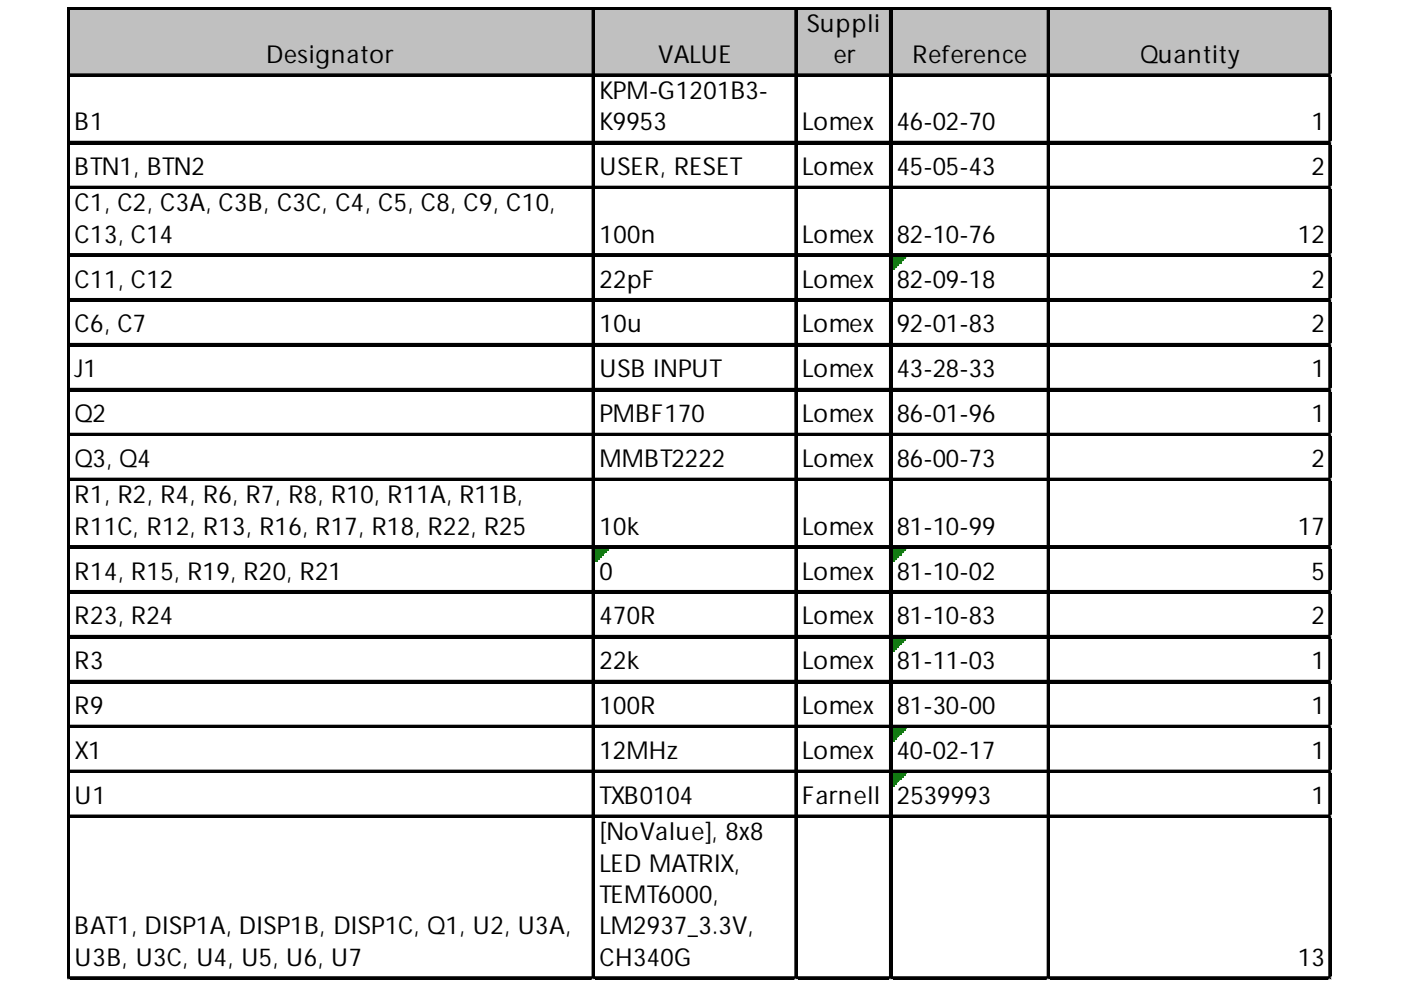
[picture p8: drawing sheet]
<svg xmlns="http://www.w3.org/2000/svg" width="297mm" height="210mm" viewBox="0 0 297 210" stroke-linecap="round" stroke-linejoin="round" font-family="sans-serif">
<defs><g id="words">
<g font-size="5.2">
<text x="171" y="6.7">Suppli</text>
<text x="56.4" y="13.4">Designator</text>
<text x="139.5" y="13.4">VALUE</text>
<text x="176.8" y="13.4">er</text>
<text x="193.5" y="13.4">Reference</text>
<text x="241.7" y="13.4">Quantity</text>
<text x="127.1" y="21">KPM-G1201B3-</text>
<text x="15.8" y="27.6">B1</text>
<text x="127.1" y="27.6">K9953</text>
<text x="170.1" y="27.6">Lomex</text>
<text x="190.1" y="27.6">46-02-70</text>
<text x="278" y="27.6">1</text>
<text x="15.8" y="37.2">BTN1, BTN2</text>
<text x="127.1" y="37.2">USER, RESET</text>
<text x="170.1" y="37.2">Lomex</text>
<text x="190.1" y="37.2">45-05-43</text>
<text x="278" y="37.2">2</text>
<text x="15.8" y="44.8">C1, C2, C3A, C3B, C3C, C4, C5, C8, C9, C10,</text>
<text x="15.8" y="51.4">C13, C14</text>
<text x="127.1" y="51.4">100n</text>
<text x="170.1" y="51.4">Lomex</text>
<text x="190.1" y="51.4">82-10-76</text>
<text x="275.2" y="51.4">12</text>
<text x="15.8" y="61">C11, C12</text>
<text x="127.1" y="61">22pF</text>
<text x="170.1" y="61">Lomex</text>
<text x="190.1" y="61">82-09-18</text>
<text x="278" y="61">2</text>
<text x="15.8" y="70.5">C6, C7</text>
<text x="127.1" y="70.5">10u</text>
<text x="170.1" y="70.5">Lomex</text>
<text x="190.1" y="70.5">92-01-83</text>
<text x="278" y="70.5">2</text>
<text x="15.8" y="80">J1</text>
<text x="127.1" y="80">USB INPUT</text>
<text x="170.1" y="80">Lomex</text>
<text x="190.1" y="80">43-28-33</text>
<text x="278" y="80">1</text>
<text x="15.8" y="89.5">Q2</text>
<text x="127.1" y="89.5">PMBF170</text>
<text x="170.1" y="89.5">Lomex</text>
<text x="190.1" y="89.5">86-01-96</text>
<text x="278" y="89.5">1</text>
<text x="15.8" y="99.1">Q3, Q4</text>
<text x="127.1" y="99.1">MMBT2222</text>
<text x="170.1" y="99.1">Lomex</text>
<text x="190.1" y="99.1">86-00-73</text>
<text x="278" y="99.1">2</text>
<text x="15.8" y="106.7">R1, R2, R4, R6, R7, R8, R10, R11A, R11B,</text>
<text x="15.8" y="113.4">R11C, R12, R13, R16, R17, R18, R22, R25</text>
<text x="127.1" y="113.4">10k</text>
<text x="170.1" y="113.4">Lomex</text>
<text x="190.1" y="113.4">81-10-99</text>
<text x="275.2" y="113.4">17</text>
<text x="15.8" y="122.9">R14, R15, R19, R20, R21</text>
<text x="127.1" y="122.9">0</text>
<text x="170.1" y="122.9">Lomex</text>
<text x="190.1" y="122.9">81-10-02</text>
<text x="278" y="122.9">5</text>
<text x="15.8" y="132.4">R23, R24</text>
<text x="127.1" y="132.4">470R</text>
<text x="170.1" y="132.4">Lomex</text>
<text x="190.1" y="132.4">81-10-83</text>
<text x="278" y="132.4">2</text>
<text x="15.8" y="141.9">R3</text>
<text x="127.1" y="141.9">22k</text>
<text x="170.1" y="141.9">Lomex</text>
<text x="190.1" y="141.9">81-11-03</text>
<text x="278" y="141.9">1</text>
<text x="15.8" y="151.4">R9</text>
<text x="127.1" y="151.4">100R</text>
<text x="170.1" y="151.4">Lomex</text>
<text x="190.1" y="151.4">81-30-00</text>
<text x="278" y="151.4">1</text>
<text x="15.8" y="161">X1</text>
<text x="127.1" y="161">12MHz</text>
<text x="170.1" y="161">Lomex</text>
<text x="190.1" y="161">40-02-17</text>
<text x="278" y="161">1</text>
<text x="15.8" y="170.5">U1</text>
<text x="127.1" y="170.5">TXB0104</text>
<text x="170.1" y="170.5">Farnell</text>
<text x="190.1" y="170.5">2539993</text>
<text x="278" y="170.5">1</text>
<text x="127.1" y="178.1">[NoValue], 8x8</text>
<text x="127.1" y="184.8">LED MATRIX,</text>
<text x="127.1" y="191.4">TEMT6000,</text>
<text x="15.8" y="198.1">BAT1, DISP1A, DISP1B, DISP1C, Q1, U2, U3A,</text>
<text x="127.1" y="198.1">LM2937_3.3V,</text>
<text x="15.8" y="204.8">U3B, U3C, U4, U5, U6, U7</text>
<text x="127.1" y="204.8">CH340G</text>
<text x="275.2" y="204.8">13</text>
</g>
</g></defs>
<path d="M14.8 1.9h267.5v14.4h-267.5z" fill="#c0c0c0"/>
<path d="M189.2 54.4h2.9" fill="none" stroke="#008000" stroke-width=".48"/>
<path d="M189.2 54.4h2.9v.4h-2.9z" fill="#008000"/>
<path d="M189.2 54.8h2.4" fill="none" stroke="#008000" stroke-width=".48"/>
<path d="M189.2 54.8h2.4v.5h-2.4z" fill="#008000"/>
<path d="M189.2 55.3h1.9" fill="none" stroke="#008000" stroke-width=".48"/>
<path d="M189.2 55.3h1.9v.5h-1.9z" fill="#008000"/>
<path d="M189.2 55.8h1.4" fill="none" stroke="#008000" stroke-width=".48"/>
<path d="M189.2 55.8h1.4v.5h-1.4z" fill="#008000"/>
<path d="M189.2 56.3h.9" fill="none" stroke="#008000" stroke-width=".48"/>
<path d="M189.2 56.3h.9v.4h-.9z" fill="#008000"/>
<path d="M189.2 56.7h.5" fill="none" stroke="#008000" stroke-width=".48"/>
<path d="M189.2 56.7h.5v.5h-.5z" fill="#008000"/>
<path d="M126.1 116.3h2.9" fill="none" stroke="#008000" stroke-width=".48"/>
<path d="M126.1 116.3h2.9v.4h-2.9z" fill="#008000"/>
<path d="M126.1 116.7h2.4" fill="none" stroke="#008000" stroke-width=".48"/>
<path d="M126.1 116.7h2.4v.5h-2.4z" fill="#008000"/>
<path d="M126.1 117.2h2" fill="none" stroke="#008000" stroke-width=".48"/>
<path d="M126.1 117.2h2v.5h-2z" fill="#008000"/>
<path d="M126.1 117.7h1.5" fill="none" stroke="#008000" stroke-width=".48"/>
<path d="M126.1 117.7h1.5v.5h-1.5z" fill="#008000"/>
<path d="M126.1 118.2h1" fill="none" stroke="#008000" stroke-width=".48"/>
<path d="M126.1 118.2h1v.5h-1z" fill="#008000"/>
<path d="M126.1 118.7h.5" fill="none" stroke="#008000" stroke-width=".48"/>
<path d="M126.1 118.7h.5v.4h-.5z" fill="#008000"/>
<path d="M189.2 116.3h2.9" fill="none" stroke="#008000" stroke-width=".48"/>
<path d="M189.2 116.3h2.9v.4h-2.9z" fill="#008000"/>
<path d="M189.2 116.7h2.4" fill="none" stroke="#008000" stroke-width=".48"/>
<path d="M189.2 116.7h2.4v.5h-2.4z" fill="#008000"/>
<path d="M189.2 117.2h1.9" fill="none" stroke="#008000" stroke-width=".48"/>
<path d="M189.2 117.2h1.9v.5h-1.9z" fill="#008000"/>
<path d="M189.2 117.7h1.4" fill="none" stroke="#008000" stroke-width=".48"/>
<path d="M189.2 117.7h1.4v.5h-1.4z" fill="#008000"/>
<path d="M189.2 118.2h.9" fill="none" stroke="#008000" stroke-width=".48"/>
<path d="M189.2 118.2h.9v.5h-.9z" fill="#008000"/>
<path d="M189.2 118.7h.5" fill="none" stroke="#008000" stroke-width=".48"/>
<path d="M189.2 118.7h.5v.4h-.5z" fill="#008000"/>
<path d="M189.2 135.3h2.9" fill="none" stroke="#008000" stroke-width=".48"/>
<path d="M189.2 135.3h2.9v.5h-2.9z" fill="#008000"/>
<path d="M189.2 135.8h2.4" fill="none" stroke="#008000" stroke-width=".48"/>
<path d="M189.2 135.8h2.4v.5h-2.4z" fill="#008000"/>
<path d="M189.2 136.3h1.9" fill="none" stroke="#008000" stroke-width=".48"/>
<path d="M189.2 136.3h1.9v.4h-1.9z" fill="#008000"/>
<path d="M189.2 136.7h1.4" fill="none" stroke="#008000" stroke-width=".48"/>
<path d="M189.2 136.7h1.4v.5h-1.4z" fill="#008000"/>
<path d="M189.2 137.2h.9" fill="none" stroke="#008000" stroke-width=".48"/>
<path d="M189.2 137.2h.9v.5h-.9z" fill="#008000"/>
<path d="M189.2 137.7h.5" fill="none" stroke="#008000" stroke-width=".48"/>
<path d="M189.2 137.7h.5v.5h-.5z" fill="#008000"/>
<path d="M189.2 154.4h2.9" fill="none" stroke="#008000" stroke-width=".48"/>
<path d="M189.2 154.4h2.9v.4h-2.9z" fill="#008000"/>
<path d="M189.2 154.8h2.4" fill="none" stroke="#008000" stroke-width=".48"/>
<path d="M189.2 154.8h2.4v.5h-2.4z" fill="#008000"/>
<path d="M189.2 155.3h1.9" fill="none" stroke="#008000" stroke-width=".48"/>
<path d="M189.2 155.3h1.9v.5h-1.9z" fill="#008000"/>
<path d="M189.2 155.8h1.4" fill="none" stroke="#008000" stroke-width=".48"/>
<path d="M189.2 155.8h1.4v.5h-1.4z" fill="#008000"/>
<path d="M189.2 156.3h.9" fill="none" stroke="#008000" stroke-width=".48"/>
<path d="M189.2 156.3h.9v.4h-.9z" fill="#008000"/>
<path d="M189.2 156.7h.5" fill="none" stroke="#008000" stroke-width=".48"/>
<path d="M189.2 156.7h.5v.5h-.5z" fill="#008000"/>
<path d="M189.2 163.9h2.9" fill="none" stroke="#008000" stroke-width=".48"/>
<path d="M189.2 163.9h2.9v.5h-2.9z" fill="#008000"/>
<path d="M189.2 164.4h2.4" fill="none" stroke="#008000" stroke-width=".48"/>
<path d="M189.2 164.4h2.4v.4h-2.4z" fill="#008000"/>
<path d="M189.2 164.8h1.9" fill="none" stroke="#008000" stroke-width=".48"/>
<path d="M189.2 164.8h1.9v.5h-1.9z" fill="#008000"/>
<path d="M189.2 165.3h1.4" fill="none" stroke="#008000" stroke-width=".48"/>
<path d="M189.2 165.3h1.4v.5h-1.4z" fill="#008000"/>
<path d="M189.2 165.8h.9" fill="none" stroke="#008000" stroke-width=".48"/>
<path d="M189.2 165.8h.9v.5h-.9z" fill="#008000"/>
<path d="M189.2 166.3h.5" fill="none" stroke="#008000" stroke-width=".48"/>
<path d="M189.2 166.3h.5v.4h-.5z" fill="#008000"/>
<g fill="none" stroke="#000" stroke-width=".48">
<path d="M14.4 1.5v206.2M14.9 1.5h267.4M14.9 15.8h267.4M125.7 2v205.7M168.7 2v205.7M188.7 2v205.7M222.2 2v205.7M281.9 2v205.7M14.9 30.1h267.4M14.9 39.6h267.4M14.9 53.9h267.4M14.9 63.4h267.4"/>
<path d="M14.9 72.9h267.4M14.9 82.5h267.4M14.9 92h267.4M14.9 101.5h267.4M14.9 115.8h267.4M14.9 125.3h267.4M14.9 134.8h267.4M14.9 144.4h267.4M14.9 153.9h267.4M14.9 163.4h267.4M14.9 172.9h267.4M14.9 207.2h267.4"/>
</g>
<g fill="#000">
<path d="M14.4 1.5h.5v206.2h-.5zM14.9 1.5h267.4v.5h-267.4zM14.9 15.8h267.4v.5h-267.4zM125.7 2h.4v205.7h-.4zM168.7 2h.4v205.7h-.4zM188.7 2h.5v205.7h-.5zM222.2 2h.4v205.7h-.4zM281.9 2h.4v205.7h-.4zM14.9 30.1h267.4v.5h-267.4zM14.9 39.6h267.4v.5h-267.4zM14.9 53.9h267.4v.5h-267.4zM14.9 63.4h267.4v.5h-267.4z"/>
<path d="M14.9 72.9h267.4v.5h-267.4zM14.9 82.5h267.4v.4h-267.4zM14.9 92h267.4v.5h-267.4zM14.9 101.5h267.4v.5h-267.4zM14.9 115.8h267.4v.5h-267.4zM14.9 125.3h267.4v.5h-267.4zM14.9 134.8h267.4v.5h-267.4zM14.9 144.4h267.4v.4h-267.4zM14.9 153.9h267.4v.5h-267.4zM14.9 163.4h267.4v.5h-267.4zM14.9 172.9h267.4v.5h-267.4zM14.9 207.2h267.4v.5h-267.4z"/>
</g>
<path d="M14.4 207.7v.1" fill="none" stroke="#d4d4d4" stroke-width=".48"/>
<path d="M14.4 207.7l.5 .1z" fill="#d4d4d4"/>
<path d="M125.7 207.7v.1" fill="none" stroke="#d4d4d4" stroke-width=".48"/>
<path d="M125.7 207.7l.4 .1z" fill="#d4d4d4"/>
<path d="M168.7 207.7v.1" fill="none" stroke="#d4d4d4" stroke-width=".48"/>
<path d="M168.7 207.7l.4 .1z" fill="#d4d4d4"/>
<path d="M188.7 207.7v.1" fill="none" stroke="#d4d4d4" stroke-width=".48"/>
<path d="M188.7 207.7l.5 .1z" fill="#d4d4d4"/>
<path d="M222.2 207.7v.1" fill="none" stroke="#d4d4d4" stroke-width=".48"/>
<path d="M222.2 207.7l.4 .1z" fill="#d4d4d4"/>
<path d="M281.9 207.7v.1" fill="none" stroke="#d4d4d4" stroke-width=".48"/>
<path d="M281.9 207.7l.4 .1z" fill="#d4d4d4"/>
<path d="M282.3 1.5h.1" fill="none" stroke="#d4d4d4" stroke-width=".48"/>
<path d="M282.3 1.5l.1 .5z" fill="#d4d4d4"/>
<path d="M282.3 15.8h.1" fill="none" stroke="#d4d4d4" stroke-width=".48"/>
<path d="M282.3 15.8l.1 .5z" fill="#d4d4d4"/>
<path d="M282.3 30.1h.1" fill="none" stroke="#d4d4d4" stroke-width=".48"/>
<path d="M282.3 30.1l.1 .5z" fill="#d4d4d4"/>
<path d="M282.3 39.6h.1" fill="none" stroke="#d4d4d4" stroke-width=".48"/>
<path d="M282.3 39.6l.1 .5z" fill="#d4d4d4"/>
<path d="M282.3 53.9h.1" fill="none" stroke="#d4d4d4" stroke-width=".48"/>
<path d="M282.3 53.9l.1 .5z" fill="#d4d4d4"/>
<path d="M282.3 63.4h.1" fill="none" stroke="#d4d4d4" stroke-width=".48"/>
<path d="M282.3 63.4l.1 .5z" fill="#d4d4d4"/>
<path d="M282.3 72.9h.1" fill="none" stroke="#d4d4d4" stroke-width=".48"/>
<path d="M282.3 72.9l.1 .5z" fill="#d4d4d4"/>
<path d="M282.3 82.5h.1" fill="none" stroke="#d4d4d4" stroke-width=".48"/>
<path d="M282.3 82.5l.1 .4z" fill="#d4d4d4"/>
<path d="M282.3 92h.1" fill="none" stroke="#d4d4d4" stroke-width=".48"/>
<path d="M282.3 92l.1 .5z" fill="#d4d4d4"/>
<path d="M282.3 101.5h.1" fill="none" stroke="#d4d4d4" stroke-width=".48"/>
<path d="M282.3 101.5l.1 .5z" fill="#d4d4d4"/>
<path d="M282.3 115.8h.1" fill="none" stroke="#d4d4d4" stroke-width=".48"/>
<path d="M282.3 115.8l.1 .5z" fill="#d4d4d4"/>
<path d="M282.3 125.3h.1" fill="none" stroke="#d4d4d4" stroke-width=".48"/>
<path d="M282.3 125.3l.1 .5z" fill="#d4d4d4"/>
<path d="M282.3 134.8h.1" fill="none" stroke="#d4d4d4" stroke-width=".48"/>
<path d="M282.3 134.8l.1 .5z" fill="#d4d4d4"/>
<path d="M282.3 144.4h.1" fill="none" stroke="#d4d4d4" stroke-width=".48"/>
<path d="M282.3 144.4l.1 .4z" fill="#d4d4d4"/>
<path d="M282.3 153.9h.1" fill="none" stroke="#d4d4d4" stroke-width=".48"/>
<path d="M282.3 153.9l.1 .5z" fill="#d4d4d4"/>
<path d="M282.3 163.4h.1" fill="none" stroke="#d4d4d4" stroke-width=".48"/>
<path d="M282.3 163.4l.1 .5z" fill="#d4d4d4"/>
<path d="M282.3 172.9h.1" fill="none" stroke="#d4d4d4" stroke-width=".48"/>
<path d="M282.3 172.9l.1 .5z" fill="#d4d4d4"/>
<path d="M282.3 207.2h.1" fill="none" stroke="#d4d4d4" stroke-width=".48"/>
<path d="M282.3 207.2l.1 .5z" fill="#d4d4d4"/>
<use href="#words"/>
</svg>
